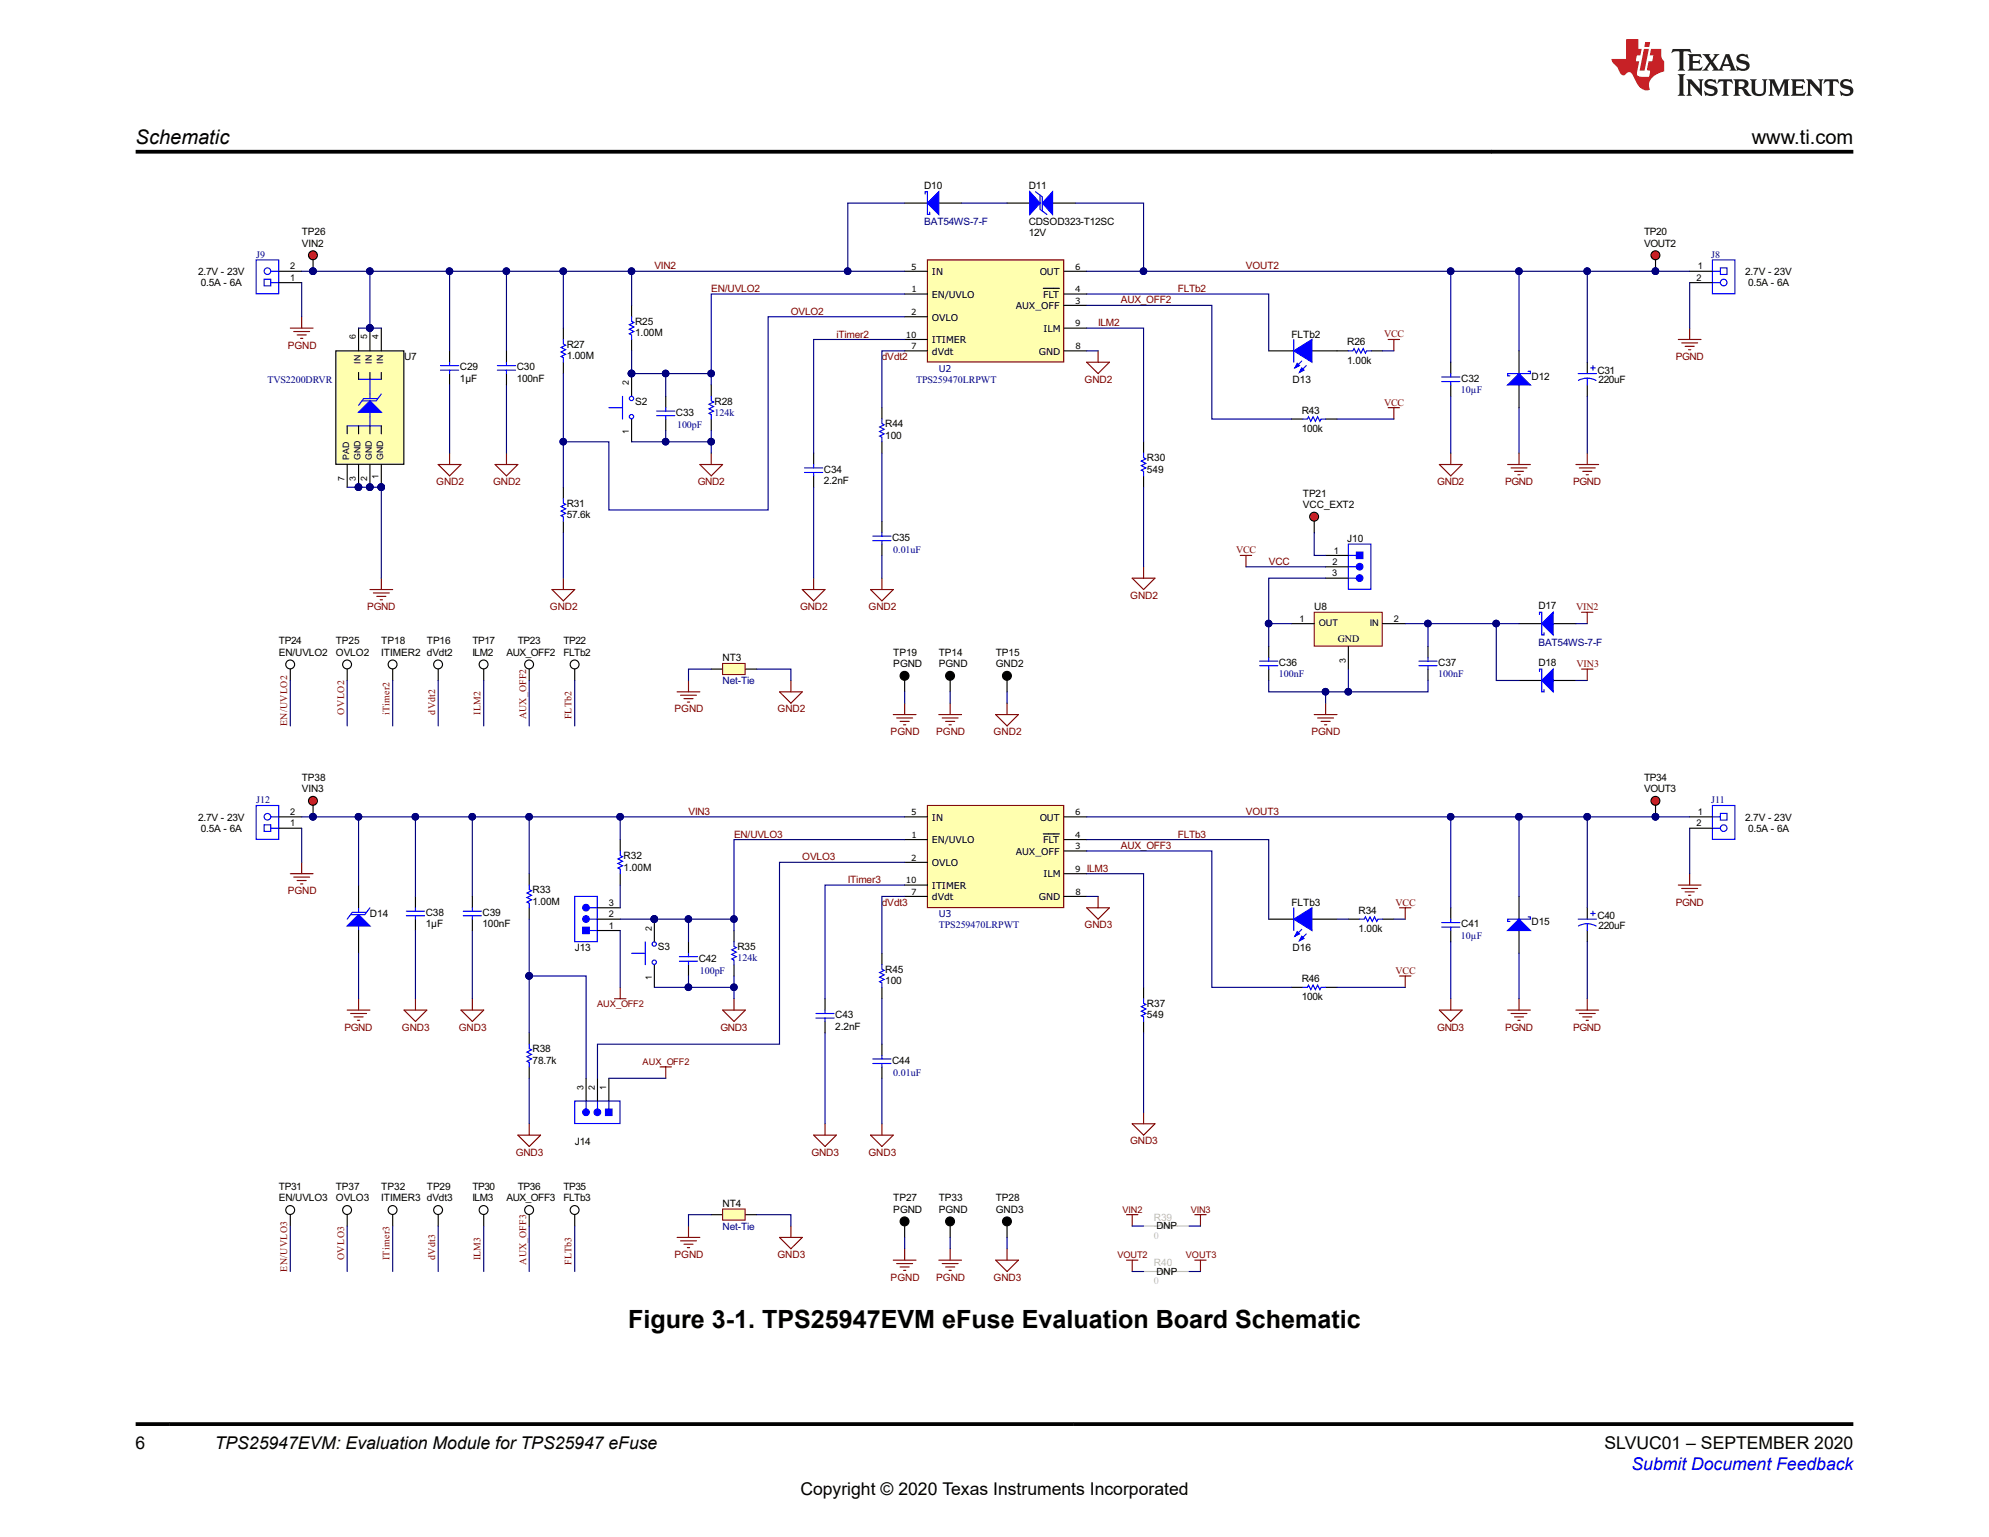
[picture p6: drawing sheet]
<svg xmlns="http://www.w3.org/2000/svg" width="279mm" height="216mm" viewBox="0 0 279 216" stroke-linecap="round" stroke-linejoin="round" font-family="sans-serif">
<defs><g id="words">
<text font-size="3.5" x="88.2" y="186.6">Figure 3-1. TPS25947EVM eFuse Evaluation Board Schematic</text>
<g font-size="2.8">
<text x="19" y="20.2">Schematic</text>
<text x="246.1" y="20.2">www.ti.com</text>
</g>
<g font-size="2.5">
<text x="19" y="203.6">6</text>
<text x="30.2" y="203.6">TPS25947EVM: Evaluation Module for TPS25947 eFuse</text>
<text x="225.4" y="203.6">SLVUC01 – SEPTEMBER 2020</text>
<text x="112.4" y="210">Copyright © 2020 Texas Instruments Incorporated</text>
</g>
<text font-size="2.5" fill="#00f" x="229.2" y="206.5">Submit Document Feedback</text>
<g font-size="1.4">
<text x="129.8" y="26.5">D10</text>
<text x="144.5" y="26.5">D11</text>
<text x="42.4" y="33">TP26</text>
<text x="42.4" y="34.6">VIN2</text>
<text x="144.5" y="33.2">12V</text>
<text x="144.5" y="31.6">CDSOD323-T12SC</text>
<text x="231" y="33">TP20</text>
<text x="231" y="34.6">VOUT2</text>
<text x="27.8" y="38.6">2.7V - 23V</text>
<text x="28.2" y="40.2">0.5A - 6A</text>
<text x="245.2" y="38.6">2.7V - 23V</text>
<text x="245.5" y="40.2">0.5A - 6A</text>
<text x="89.2" y="47.2">1.00M</text>
<text x="89.2" y="45.7">R25</text>
<text x="181.4" y="47.4">FLTb2</text>
<text x="56.8" y="50.6">U7</text>
<text x="64.6" y="53.6">1µF</text>
<text x="64.6" y="52">C29</text>
<text x="72.6" y="53.6">100nF</text>
<text x="72.6" y="52">C30</text>
<text x="79.6" y="50.4">1.00M</text>
<text x="79.6" y="48.8">R27</text>
<text x="181.6" y="53.8">D13</text>
<text x="189.2" y="51.1">1.00k</text>
<text x="189.2" y="48.5">R26</text>
<text x="205.3" y="53.6">C32</text>
<text x="215.1" y="53.3">D12</text>
<text x="224.4" y="52.5">C31</text>
<text x="224.6" y="53.8">220uF</text>
<text x="89.2" y="56.8">S2</text>
<text x="95" y="58.4">C33</text>
<text x="100.4" y="56.8">R28</text>
<text x="182.9" y="58.1">R43</text>
<text x="124.4" y="61.6">100</text>
<text x="124.4" y="60">R44</text>
<text x="161.1" y="64.8">R30</text>
<text x="182.9" y="60.7">100k</text>
<text x="79.6" y="71.2">R31</text>
<text x="115.7" y="68">2.2nF</text>
<text x="115.7" y="66.4">C34</text>
<text x="161.1" y="66.4">549</text>
<text x="183" y="69.8">TP21</text>
<text x="183" y="71.4">VCC_EXT2</text>
<text x="79.6" y="72.8">57.6k</text>
<text x="125.3" y="76">C35</text>
<text x="189.2" y="76.1">J10</text>
<text x="184.6" y="85.7">U8</text>
<text x="216.1" y="85.6">D17</text>
<text x="39.2" y="90.5">TP24</text>
<text x="39.2" y="92.1">EN/UVLO2</text>
<text x="47.2" y="90.5">TP25</text>
<text x="47.2" y="92.1">OVLO2</text>
<text x="53.6" y="90.5">TP18</text>
<text x="53.6" y="92.1">ITIMER2 dVdt2</text>
<text x="60" y="90.5">TP16</text>
<text x="66.4" y="90.5">TP17</text>
<text x="66.4" y="92.1">ILM2</text>
<text x="71.1" y="92.1">AUX_OFF2</text>
<text x="72.7" y="90.5">TP23</text>
<text x="79.1" y="90.5">TP22</text>
<text x="79.1" y="92.1">FLTb2</text>
<text x="101.5" y="92.9">NT3</text>
<text x="125.5" y="92.1">TP19</text>
<text x="125.5" y="93.7">PGND</text>
<text x="131.9" y="92.1">TP14</text>
<text x="131.9" y="93.7">PGND</text>
<text x="139.9" y="92.1">TP15</text>
<text x="139.9" y="93.7">GND2</text>
<text x="179.7" y="93.6">C36</text>
<text x="187.9" y="90.2">GND</text>
<text x="202" y="93.6">C37</text>
<text x="216.1" y="93.6">D18</text>
<text x="42.4" y="109.7">TP38</text>
<text x="42.4" y="111.3">VIN3</text>
<text x="231" y="109.7">TP34</text>
<text x="231" y="111.3">VOUT3</text>
<text x="27.8" y="115.3">2.7V - 23V</text>
<text x="28.2" y="116.9">0.5A - 6A</text>
<text x="245.2" y="115.3">2.7V - 23V</text>
<text x="245.5" y="116.9">0.5A - 6A</text>
<text x="74.8" y="125.5">R33</text>
<text x="87.6" y="122.3">1.00M</text>
<text x="87.6" y="120.7">R32</text>
<text x="52" y="128.8">D14</text>
<text x="59.8" y="130.3">1µF</text>
<text x="59.8" y="128.7">C38</text>
<text x="67.8" y="130.3">100nF</text>
<text x="67.8" y="128.7">C39</text>
<text x="74.8" y="127.1">1.00M</text>
<text x="181.4" y="127.2">FLTb3</text>
<text x="190.8" y="130.9">1.00k</text>
<text x="190.8" y="128.4">R34</text>
<text x="205.3" y="130.3">C41</text>
<text x="215.1" y="130">D15</text>
<text x="224.4" y="129.2">C40</text>
<text x="224.6" y="130.4">220uF</text>
<text x="80.7" y="133.6">J13</text>
<text x="92.4" y="133.5">S3</text>
<text x="98.2" y="135.1">C42</text>
<text x="103.6" y="133.5">R35</text>
<text x="124.4" y="136.7">R45</text>
<text x="181.6" y="133.6">D16</text>
<text x="182.9" y="137.9">R46</text>
<text x="117.3" y="143">C43</text>
<text x="124.4" y="138.3">100</text>
<text x="161.1" y="143">549</text>
<text x="161.1" y="141.4">R37</text>
<text x="182.9" y="140.5">100k</text>
<text x="74.8" y="149.4">78.7k</text>
<text x="74.8" y="147.8">R38</text>
<text x="117.3" y="144.6">2.2nF</text>
<text x="125.3" y="149.4">C44</text>
<text x="80.7" y="160.8">J14</text>
<text x="39.2" y="167.2">TP31</text>
<text x="47.2" y="167.2">TP37</text>
<text x="53.6" y="167.2">TP32</text>
<text x="60" y="167.2">TP29</text>
<text x="66.4" y="167.2">TP30</text>
<text x="72.7" y="167.2">TP36</text>
<text x="79.1" y="167.2">TP35</text>
<text x="39.2" y="168.8">EN/UVLO3</text>
<text x="47.2" y="168.8">OVLO3</text>
<text x="53.6" y="168.8">ITIMER3 dVdt3</text>
<text x="66.4" y="168.8">ILM3</text>
<text x="71.1" y="168.8">AUX_OFF3</text>
<text x="79.1" y="168.8">FLTb3</text>
<text x="101.5" y="169.5">NT4</text>
<text x="125.5" y="168.8">TP27</text>
<text x="125.5" y="170.3">PGND</text>
<text x="131.9" y="168.8">TP33</text>
<text x="131.9" y="170.3">PGND</text>
<text x="139.9" y="168.8">TP28</text>
<text x="139.9" y="170.3">GND3</text>
<text x="162.4" y="172.7">DNP</text>
<text x="162.4" y="179.1">DNP</text>
</g>
<g font-size="1.4" fill="#00007f">
<text x="129.8" y="31.6">BAT54WS-7-F</text>
<text x="36" y="36.2">J9</text>
<text x="240.4" y="36.2">J8</text>
<text x="37.6" y="53.8">TVS2200DRVR</text>
<text x="128.7" y="53.8">TPS259470LRPWT</text>
<text x="100.4" y="58.4">124k</text>
<text x="205.2" y="55.2">10µF</text>
<text x="95.1" y="60.2">100pF</text>
<text x="125.5" y="77.7">0.01uF</text>
<text x="179.7" y="95.1">100nF</text>
<text x="202" y="95.1">100nF</text>
<text x="216.1" y="90.7">BAT54WS-7-F</text>
<text x="101.5" y="96.1">Net-Tie</text>
<text x="36" y="112.9">J12</text>
<text x="240.4" y="112.9">J11</text>
<text x="131.9" y="130.4">TPS259470LRPWT</text>
<text x="205.2" y="131.9">10µF</text>
<text x="98.3" y="136.8">100pF</text>
<text x="103.6" y="135">124k</text>
<text x="125.5" y="151.2">0.01uF</text>
<text x="101.5" y="172.7">Net-Tie</text>
</g>
<g font-size="1.4" fill="#7f0000">
<text x="91.9" y="37.8">VIN2</text>
<text x="99.9" y="41">EN/UVLO2</text>
<text x="165.4" y="41">FLTb2</text>
<text x="175" y="37.8">VOUT2</text>
<text x="111.1" y="44.2">OVLO2</text>
<text x="117.5" y="47.4">iTimer2</text>
<text x="154.2" y="45.8">ILM2</text>
<text x="157.4" y="42.6">AUX_OFF2</text>
<text x="194.4" y="47.4">VCC</text>
<text x="40.4" y="49">PGND</text>
<text x="123.9" y="50.6">dVdt2</text>
<text x="152.4" y="53.8">GND2</text>
<text x="235.4" y="50.6">PGND</text>
<text x="194.4" y="57">VCC</text>
<text x="61.3" y="68.1">GND2</text>
<text x="69.3" y="68.1">GND2</text>
<text x="98" y="68.1">GND2</text>
<text x="201.9" y="68.1">GND2</text>
<text x="211.4" y="68.1">PGND</text>
<text x="221" y="68.1">PGND</text>
<text x="173.6" y="77.7">VCC</text>
<text x="178.2" y="79.3">VCC</text>
<text x="51.6" y="85.7">PGND</text>
<text x="77.2" y="85.7">GND2</text>
<text x="112.4" y="85.7">GND2</text>
<text x="122" y="85.7">GND2</text>
<text x="158.8" y="84.1">GND2</text>
<text x="221.4" y="85.7">VIN2</text>
<text x="221.5" y="93.7">VIN3</text>
<text x="40.3" y="102" transform="rotate(-90 40.3 102)">EN/UVLO2</text>
<text x="48.3" y="100.4" transform="rotate(-90 48.3 100.4)">OVLO2</text>
<text x="54.7" y="100.4" transform="rotate(-90 54.7 100.4)">iTimer2</text>
<text x="61.1" y="100.4" transform="rotate(-90 61.1 100.4)">dVdt2</text>
<text x="67.5" y="100.4" transform="rotate(-90 67.5 100.4)">ILM2</text>
<text x="73.9" y="101" transform="rotate(-90 73.9 101)">AUX_OFF2</text>
<text x="80.3" y="101" transform="rotate(-90 80.3 101)">FLTb2</text>
<text x="94.7" y="100.1">PGND</text>
<text x="109.2" y="100.1">GND2</text>
<text x="125.1" y="103.3">PGND</text>
<text x="131.5" y="103.3">PGND</text>
<text x="139.6" y="103.3">GND2</text>
<text x="184.2" y="103.3">PGND</text>
<text x="96.7" y="114.5">VIN3</text>
<text x="103.1" y="117.7">EN/UVLO3</text>
<text x="157.4" y="119.3">AUX_OFF3</text>
<text x="165.4" y="117.7">FLTb3</text>
<text x="175" y="114.5">VOUT3</text>
<text x="40.4" y="125.6">PGND</text>
<text x="112.7" y="120.9">OVLO3</text>
<text x="119.1" y="124">ITimer3</text>
<text x="152.7" y="122.4">ILM3</text>
<text x="123.9" y="127.2">dVdt3</text>
<text x="152.3" y="130.4">GND3</text>
<text x="196" y="127.2">VCC</text>
<text x="235.4" y="127.2">PGND</text>
<text x="196" y="136.8">VCC</text>
<text x="48.4" y="144.8">PGND</text>
<text x="56.5" y="144.8">GND3</text>
<text x="64.4" y="144.8">GND3</text>
<text x="101.2" y="144.8">GND3</text>
<text x="201.9" y="144.8">GND3</text>
<text x="211.4" y="144.8">PGND</text>
<text x="221" y="144.8">PGND</text>
<text x="158.7" y="160.7">GND3</text>
<text x="72.4" y="162.3">GND3</text>
<text x="114" y="162.3">GND3</text>
<text x="122" y="162.3">GND3</text>
<text x="40.3" y="178.6" transform="rotate(-90 40.3 178.6)">EN/UVLO3</text>
<text x="48.3" y="177" transform="rotate(-90 48.3 177)">OVLO3</text>
<text x="54.7" y="177" transform="rotate(-90 54.7 177)">ITimer3</text>
<text x="61.1" y="177" transform="rotate(-90 61.1 177)">dVdt3</text>
<text x="67.5" y="177" transform="rotate(-90 67.5 177)">ILM3</text>
<text x="73.9" y="177.7" transform="rotate(-90 73.9 177.7)">AUX_OFF3</text>
<text x="80.3" y="177.7" transform="rotate(-90 80.3 177.7)">FLTb3</text>
<text x="94.7" y="176.7">PGND</text>
<text x="109.2" y="176.7">GND3</text>
<text x="125.1" y="179.9">PGND</text>
<text x="131.5" y="179.9">PGND</text>
<text x="139.6" y="179.9">GND3</text>
</g>
<g font-size="1.4" fill="#bfbdbb">
<text x="162.1" y="171.5">R39</text>
<text x="162.1" y="174">0</text>
<text x="162.1" y="177.9">R40</text>
<text x="162.1" y="180.4">0</text>
</g>
<g font-size="1.3">
<text x="40.8" y="39.4">1</text>
<text x="40.8" y="37.8">2</text>
<text x="130.9" y="41.8">EN/UVLO</text>
<text x="130.9" y="38.6">IN</text>
<text x="146" y="38.6">OUT</text>
<text x="146.5" y="41.8">FLT</text>
<text x="238.3" y="39.4">2</text>
<text x="238.5" y="37.8">1</text>
<text x="130.9" y="45">OVLO</text>
<text x="142.7" y="43.4">AUX_OFF</text>
<text x="146.6" y="46.6">ILM</text>
<text x="130.9" y="49.8">dVdt</text>
<text x="130.9" y="48.2">ITIMER</text>
<text x="145.9" y="49.8">GND</text>
<text x="187.3" y="77.8">1</text>
<text x="187.2" y="80.9">3</text>
<text x="187.2" y="79.4">2</text>
<text x="182.6" y="87.3">1</text>
<text x="185.3" y="88">OUT</text>
<text x="192.4" y="88">IN</text>
<text x="195.8" y="87.3">2</text>
<text x="40.8" y="116.1">1</text>
<text x="40.8" y="114.5">2</text>
<text x="130.9" y="118.5">EN/UVLO</text>
<text x="130.9" y="115.3">IN</text>
<text x="146" y="115.3">OUT</text>
<text x="146.5" y="118.5">FLT</text>
<text x="238.3" y="116.1">2</text>
<text x="238.5" y="114.5">1</text>
<text x="130.9" y="124.9">ITIMER</text>
<text x="130.9" y="121.7">OVLO</text>
<text x="142.7" y="120.1">AUX_OFF</text>
<text x="146.6" y="123.3">ILM</text>
<text x="85.5" y="130.4">1</text>
<text x="85.5" y="128.8">2</text>
<text x="85.5" y="127.3">3</text>
<text x="130.9" y="126.5">dVdt</text>
<text x="145.9" y="126.5">GND</text>
</g>
<g font-size="1.3" fill="#00007f">
<text x="131.9" y="52.2">U2</text>
<text x="131.9" y="128.8">U3</text>
</g>
<g font-size="1.3" fill="#7f0000">
<text x="83.9" y="141.5">AUX_OFF2</text>
<text x="90.3" y="149.6">AUX_OFF2</text>
<text x="157.7" y="170.4">VIN2</text>
<text x="167.3" y="170.4">VIN3</text>
<text x="157" y="176.7">VOUT2</text>
<text x="166.6" y="176.7">VOUT3</text>
</g>
<g font-size="1.2">
<text x="128" y="37.9">5</text>
<text x="128" y="41.1">1</text>
<text x="151.1" y="41.1">4</text>
<text x="151.1" y="37.9">6</text>
<text x="50" y="47.7" transform="rotate(-90 50 47.7)">6</text>
<text x="51.6" y="47.7" transform="rotate(-90 51.6 47.7)">5</text>
<text x="53.2" y="47.7" transform="rotate(-90 53.2 47.7)">4</text>
<text x="127.2" y="47.5">10</text>
<text x="128" y="44.3">2</text>
<text x="151" y="45.9">9</text>
<text x="151.1" y="42.7">3</text>
<text x="50.6" y="51.1" transform="rotate(-90 50.6 51.1)">IN</text>
<text x="52.2" y="51.1" transform="rotate(-90 52.2 51.1)">IN</text>
<text x="53.8" y="51.1" transform="rotate(-90 53.8 51.1)">IN</text>
<text x="128" y="49.1">7</text>
<text x="151.1" y="49.1">8</text>
<text x="88.4" y="54.1" transform="rotate(-90 88.4 54.1)">2</text>
<text x="49" y="64.6" transform="rotate(-90 49 64.6)">PAD</text>
<text x="50.6" y="64.6" transform="rotate(-90 50.6 64.6)">GND</text>
<text x="52.2" y="64.6" transform="rotate(-90 52.2 64.6)">GND</text>
<text x="53.8" y="64.6" transform="rotate(-90 53.8 64.6)">GND</text>
<text x="88.4" y="61" transform="rotate(-90 88.4 61)">1</text>
<text x="48.4" y="67.5" transform="rotate(-90 48.4 67.5)">7</text>
<text x="50" y="67.5" transform="rotate(-90 50 67.5)">3</text>
<text x="51.6" y="67.5" transform="rotate(-90 51.6 67.5)">2</text>
<text x="53.2" y="67.3" transform="rotate(-90 53.2 67.3)">1</text>
<text x="189" y="93.1" transform="rotate(-90 189 93.1)">3</text>
<text x="128" y="114.5">5</text>
<text x="128" y="117.7">1</text>
<text x="151.1" y="119.3">3</text>
<text x="151.1" y="117.7">4</text>
<text x="151.1" y="114.5">6</text>
<text x="127.2" y="124.1">10</text>
<text x="128" y="125.7">7</text>
<text x="128" y="120.9">2</text>
<text x="151" y="122.5">9</text>
<text x="151.1" y="125.7">8</text>
<text x="91.5" y="130.7" transform="rotate(-90 91.5 130.7)">2</text>
<text x="91.5" y="137.6" transform="rotate(-90 91.5 137.6)">1</text>
<text x="82" y="153.1" transform="rotate(-90 82 153.1)">3</text>
<text x="83.6" y="153.1" transform="rotate(-90 83.6 153.1)">2</text>
<text x="85.2" y="153.1" transform="rotate(-90 85.2 153.1)">1</text>
</g>
</g></defs>
<g fill="#000">
<circle cx="127.1" cy="94.9" r=".62"/>
<circle cx="133.5" cy="94.9" r=".62"/>
<circle cx="141.4" cy="94.9" r=".62"/>
</g>
<g fill="none" stroke="#000" stroke-width=".16">
<path d="M127.1 95.6v1.6M133.5 95.6v1.6M141.5 95.6v1.6"/>
<circle cx="127.1" cy="94.9" r=".62"/>
<circle cx="133.5" cy="94.9" r=".62"/>
<circle cx="141.4" cy="94.9" r=".62"/>
</g>
<g fill="none" stroke="#7f0000" stroke-width=".16">
<path d="M95.1 97.2h3.2M95.6 97.7h2.2M96.1 98.1h1.3M96.6 98.6h.3M96.7 95.6v1.6M109.5 97.2h3.2l-1.6 1.6zM111.1 95.6v1.6M127.1 98.8v1.6M133.5 98.8v1.6M141.5 98.8v1.6M125.5 100.4h3.2M126 100.9h2.2"/>
<path d="M126.4 101.3h1.3M126.9 101.8h.3M131.9 100.4h3.2M132.4 100.9h2.2M132.8 101.3h1.3M133.3 101.8h.3M139.9 100.4h3.2l-1.6 1.6z"/>
</g>
<circle cx="48.8" cy="93.3" r=".62" fill="#fff"/>
<g fill="none" stroke="#000" stroke-width=".16">
<path d="M48.8 94v1.6"/>
<circle cx="48.8" cy="93.3" r=".62"/>
</g>
<circle cx="55.1" cy="93.3" r=".62" fill="#fff"/>
<g fill="none" stroke="#000" stroke-width=".16">
<path d="M55.2 94v1.6"/>
<circle cx="55.1" cy="93.3" r=".62"/>
</g>
<circle cx="61.5" cy="93.3" r=".62" fill="#fff"/>
<g fill="none" stroke="#000" stroke-width=".16">
<path d="M61.6 94v1.6"/>
<circle cx="61.5" cy="93.3" r=".62"/>
</g>
<circle cx="40.8" cy="93.3" r=".62" fill="#fff"/>
<g fill="none" stroke="#000" stroke-width=".16">
<path d="M40.8 94v1.6"/>
<circle cx="40.8" cy="93.3" r=".62"/>
</g>
<circle cx="67.9" cy="93.3" r=".62" fill="#fff"/>
<g fill="none" stroke="#000" stroke-width=".16">
<path d="M67.9 94v1.6"/>
<circle cx="67.9" cy="93.3" r=".62"/>
</g>
<circle cx="80.7" cy="93.3" r=".62" fill="#fff"/>
<g fill="none" stroke="#000" stroke-width=".16">
<path d="M80.7 94v1.6"/>
<circle cx="80.7" cy="93.3" r=".62"/>
</g>
<circle cx="74.3" cy="93.3" r=".62" fill="#fff"/>
<g fill="none" stroke="#000" stroke-width=".16">
<path d="M74.3 94v1.6"/>
<circle cx="74.3" cy="93.3" r=".62"/>
</g>
<circle cx="232.5" cy="35.9" r=".62" fill="#ee0d21"/>
<g fill="none" stroke="#000" stroke-width=".16">
<path d="M232.6 36.5v1.6"/>
<circle cx="232.5" cy="35.9" r=".62"/>
</g>
<circle cx="232.5" cy="38.1" r=".46" fill="#00007f"/>
<circle cx="232.5" cy="38.1" r=".46" fill="none" stroke="#00007f" stroke-width=".14"/>
<circle cx="232.5" cy="38.1" r=".46" fill="#00007f"/>
<circle cx="232.5" cy="38.1" r=".46" fill="none" stroke="#00007f" stroke-width=".14"/>
<g fill="none" stroke="#7f0000" stroke-width=".16">
<path d="M40.8 46.1h3.2M41.3 46.6h2.2M41.7 47h1.3M42.2 47.5h.3M42.4 44.5v1.6M152.7 50.9h3.1l-1.6 1.6zM154.2 49.3v1.6M235.8 47.7h3.2M236.2 48.2h2.3M236.7 48.6h1.3M237.2 49.1h.3M237.4 46.1v1.6"/>
<path d="M61.6 65.2h3.2l-1.6 1.6zM63.2 63.7v1.5M69.5 65.2h3.2l-1.6 1.6zM71.1 63.7v1.5M98.3 65.2h3.2l-1.6 1.6zM99.9 63.7v1.5M160.6 79.6v1.6M202.2 65.2h3.2l-1.6 1.6zM203.8 63.7v1.5M211.8 65.2h3.2M212.3 65.7h2.2M212.7 66.2h1.3"/>
<path d="M213.2 66.7h.3M213.4 63.7v1.5M221.4 65.2h3.2M221.9 65.7h2.2M222.3 66.2h1.3M222.8 66.7h.3M223 63.7v1.5M52 82.8h3.2M52.4 83.3h2.3M52.9 83.8h1.3M53.4 84.2h.3M53.6 81.2v1.6"/>
<path d="M159 81.2h3.2l-1.6 1.6z"/>
</g>
<path d="M93.5 55.7v1.6M93.5 58.9v1.6M213.4 49.3v3.2M213.4 54.1v3.2M223 50.9v1.6M223 54.1v1.6" fill="none" stroke="#000" stroke-width=".16"/>
<path d="M92.2 57.7h2.6M92.2 58.4h2.6M93.5 57.3v.4M93.5 58.4v.5M221.7 52.5h2.5M221.7 53.4a2.54 2.54 0 0 1 2.5 0M223 53.1v1M223.4 51.7h.7M223.8 51.4v.6" fill="none" stroke="#00f" stroke-width=".16"/>
<path d="M211.8 54.1l1.6-1.6 1.6 1.6z" fill="#00f"/>
<path d="M202.5 53h2.6M202.5 53.6h2.6M203.8 52.5v.5M203.8 53.6v.5M211.8 54.1l1.6-1.6 1.6 1.6zM214.7 52.2h.3v.3h-3.2v.3h.3" fill="none" stroke="#00f" stroke-width=".16"/>
<path d="M203.8 50.9v1.6M203.8 54.1v1.6" fill="none" stroke="#000" stroke-width=".16"/>
<path d="M36 36.5h3.1v4.8h-3.1z" fill="#fff"/>
<path d="M36 36.5h3.1v4.8h-3.1zM38.1 38.1h1.1" fill="none" stroke="#00f" stroke-width=".16"/>
<circle cx="37.6" cy="38.1" r=".46" fill="#fff"/>
<g fill="none" stroke="#00f" stroke-width=".16">
<path d="M38.1 39.7h1.1"/>
<circle cx="37.6" cy="38.1" r=".46"/>
</g>
<path d="M39.2 39.7h3.2M39.2 38.1h3.2" fill="none" stroke="#000" stroke-width=".16"/>
<path d="M37.1 39.2h.9v1h-.9z" fill="#fff"/>
<path d="M37.1 39.2h.9v1h-.9z" fill="none" stroke="#00f" stroke-width=".16"/>
<path d="M240.5 36.5h3.2v4.8h-3.2z" fill="#fff"/>
<path d="M240.5 36.5h3.2v4.8h-3.2zM240.5 39.7h1.2" fill="none" stroke="#00f" stroke-width=".16"/>
<circle cx="242.1" cy="39.7" r=".46" fill="#fff"/>
<g fill="none" stroke="#00f" stroke-width=".16">
<path d="M240.5 38.1h1.2"/>
<circle cx="242.1" cy="39.7" r=".46"/>
</g>
<path d="M237.4 38.1h3.1M237.4 39.7h3.1" fill="none" stroke="#000" stroke-width=".16"/>
<path d="M241.7 37.6h.9v1h-.9z" fill="#fff"/>
<path d="M241.7 37.6h.9v1h-.9z" fill="none" stroke="#00f" stroke-width=".16"/>
<path d="M77.5 82.8h3.2l-1.6 1.6zM79.1 81.2v1.6M112.7 82.8h3.2l-1.6 1.6zM114.3 81.2v1.6" fill="none" stroke="#7f0000" stroke-width=".16"/>
<circle cx="44" cy="35.9" r=".62" fill="#ee0d21"/>
<g fill="none" stroke="#000" stroke-width=".16">
<path d="M44 36.5v1.6"/>
<circle cx="44" cy="35.9" r=".62"/>
</g>
<circle cx="44" cy="38.1" r=".46" fill="#00007f"/>
<circle cx="44" cy="38.1" r=".46" fill="none" stroke="#00007f" stroke-width=".14"/>
<circle cx="44" cy="38.1" r=".46" fill="#00007f"/>
<circle cx="44" cy="38.1" r=".46" fill="none" stroke="#00007f" stroke-width=".14"/>
<path d="M99.9 94h1.6M104.7 94h1.6" fill="none" stroke="#000" stroke-width=".16"/>
<path d="M101.5 93.2h3.2v1.6h-3.2z" fill="#ffffaf"/>
<path d="M101.5 93.2h3.2v1.6h-3.2z" fill="none" stroke="#7f0000" stroke-width=".14"/>
<path d="M122.3 82.8h3.2l-1.6 1.6zM123.9 81.2v1.6" fill="none" stroke="#7f0000" stroke-width=".16"/>
<path d="M178.2 49.3h3.5M184.3 49.3h3.5" fill="none" stroke="#000" stroke-width=".16"/>
<path d="M182.9 50.7l-1 1M183.5 51.4l-1 .9" fill="none" stroke="#00f" stroke-width=".16"/>
<path d="M182.2 51l.3 .4-.6 .3z" fill="#00f"/>
<path d="M182.2 51l.3 .4-.6 .3z" fill="none" stroke="#00f" stroke-width=".16"/>
<path d="M182.9 51.7l.3 .3-.7 .3z" fill="#00f"/>
<path d="M182.9 51.7l.3 .3-.7 .3z" fill="none" stroke="#00f" stroke-width=".16"/>
<path d="M181.7 49.3l2.6-1.6v3.2z" fill="#00f"/>
<path d="M181.7 49.3l2.6-1.6v3.2zM181.7 47.7v3.2" fill="none" stroke="#00f" stroke-width=".16"/>
<g fill="none" stroke="#7f0000" stroke-width=".16">
<path d="M195 47.7h1.6M195.8 47.7v1.6M95.1 173.8h3.2M95.6 174.3h2.2M96.1 174.8h1.3M96.6 175.3h.3M96.7 172.2v1.6M109.5 173.8h3.2l-1.6 1.6zM111.1 172.2v1.6M125.5 177h3.2M126 177.5h2.2M126.4 178h1.3"/>
<path d="M126.9 178.4h.3M127.1 175.4v1.6M131.9 177h3.2M132.4 177.5h2.2M132.8 178h1.3M133.3 178.4h.3M133.5 175.4v1.6M139.9 177h3.2l-1.6 1.6zM141.5 175.4v1.6"/>
</g>
<g fill="#000">
<circle cx="127.1" cy="171.6" r=".62"/>
<circle cx="133.5" cy="171.6" r=".62"/>
<circle cx="141.4" cy="171.6" r=".62"/>
</g>
<g fill="none" stroke="#000" stroke-width=".16">
<path d="M127.1 172.2v1.6M133.5 172.2v1.6M141.5 172.2v1.6"/>
<circle cx="127.1" cy="171.6" r=".62"/>
<circle cx="133.5" cy="171.6" r=".62"/>
<circle cx="141.4" cy="171.6" r=".62"/>
</g>
<circle cx="48.8" cy="170" r=".62" fill="#fff"/>
<g fill="none" stroke="#000" stroke-width=".16">
<path d="M48.8 170.6v1.6"/>
<circle cx="48.8" cy="170" r=".62"/>
</g>
<circle cx="55.1" cy="170" r=".62" fill="#fff"/>
<g fill="none" stroke="#000" stroke-width=".16">
<path d="M55.2 170.6v1.6"/>
<circle cx="55.1" cy="170" r=".62"/>
</g>
<circle cx="61.5" cy="170" r=".62" fill="#fff"/>
<g fill="none" stroke="#000" stroke-width=".16">
<path d="M61.6 170.6v1.6"/>
<circle cx="61.5" cy="170" r=".62"/>
</g>
<circle cx="40.8" cy="170" r=".62" fill="#fff"/>
<g fill="none" stroke="#000" stroke-width=".16">
<path d="M40.8 170.6v1.6"/>
<circle cx="40.8" cy="170" r=".62"/>
</g>
<circle cx="67.9" cy="170" r=".62" fill="#fff"/>
<g fill="none" stroke="#000" stroke-width=".16">
<path d="M67.9 170.6v1.6"/>
<circle cx="67.9" cy="170" r=".62"/>
</g>
<circle cx="80.7" cy="170" r=".62" fill="#fff"/>
<g fill="none" stroke="#000" stroke-width=".16">
<path d="M80.7 170.6v1.6"/>
<circle cx="80.7" cy="170" r=".62"/>
</g>
<circle cx="74.3" cy="170" r=".62" fill="#fff"/>
<g fill="none" stroke="#000" stroke-width=".16">
<path d="M74.3 170.6v1.6"/>
<circle cx="74.3" cy="170" r=".62"/>
</g>
<circle cx="232.5" cy="112.5" r=".62" fill="#ee0d21"/>
<g fill="none" stroke="#000" stroke-width=".16">
<path d="M232.6 113.1v1.6"/>
<circle cx="232.5" cy="112.5" r=".62"/>
</g>
<circle cx="232.5" cy="114.7" r=".46" fill="#00007f"/>
<circle cx="232.5" cy="114.7" r=".46" fill="none" stroke="#00007f" stroke-width=".14"/>
<circle cx="232.5" cy="114.7" r=".46" fill="#00007f"/>
<circle cx="232.5" cy="114.7" r=".46" fill="none" stroke="#00007f" stroke-width=".14"/>
<g fill="none" stroke="#7f0000" stroke-width=".16">
<path d="M40.8 122.7h3.2M41.3 123.2h2.2M41.7 123.7h1.3M42.2 124.2h.3M42.4 121.1v1.6M152.7 127.5h3.1l-1.6 1.6zM154.2 125.9v1.6M235.8 124.3h3.2M236.2 124.8h2.3M236.7 125.3h1.3M237.2 125.8h.3M237.4 122.7v1.6"/>
<path d="M48.8 141.9h3.2M49.2 142.4h2.3M49.7 142.8h1.3M50.2 143.3h.3M50.4 140.3v1.6M56.8 141.9h3.2l-1.6 1.6zM58.4 140.3v1.6M64.8 141.9h3.1l-1.6 1.6zM66.4 140.3v1.6M101.5 141.9h3.2l-1.6 1.6zM103.1 140.3v1.6M159 157.9h3.2l-1.6 1.5z"/>
<path d="M160.6 156.3v1.6M202.2 141.9h3.2l-1.6 1.6zM203.8 140.3v1.6M211.8 141.9h3.2M212.3 142.4h2.2M212.7 142.8h1.3M213.2 143.3h.3M213.4 140.3v1.6M221.4 141.9h3.2M221.9 142.4h2.2M222.3 142.8h1.3M222.8 143.3h.3"/>
<path d="M223 140.3v1.6"/>
</g>
<path d="M96.7 132.3v1.6M96.7 135.5v1.6M213.4 125.9v3.2M213.4 130.7v3.2M223 127.5v1.6M223 130.7v1.6" fill="none" stroke="#000" stroke-width=".16"/>
<path d="M95.4 134.4h2.6M95.4 135h2.6M96.7 133.9v.5M96.7 135v.5M221.7 129.1h2.5M221.7 130.1a2.54 2.54 0 0 1 2.5 0M223 129.8v.9M223.4 128.3h.7M223.8 128v.6" fill="none" stroke="#00f" stroke-width=".16"/>
<path d="M211.8 130.7l1.6-1.6 1.6 1.6z" fill="#00f"/>
<path d="M202.5 129.6h2.6M202.5 130.2h2.6M203.8 129.1v.5M203.8 130.2v.5M211.8 130.7l1.6-1.6 1.6 1.6zM214.7 128.8h.3v.3h-3.2v.3h.3" fill="none" stroke="#00f" stroke-width=".16"/>
<path d="M203.8 127.5v1.6M203.8 130.7v1.6" fill="none" stroke="#000" stroke-width=".16"/>
<path d="M36 113.1h3.1v4.8h-3.1z" fill="#fff"/>
<path d="M36 113.1h3.1v4.8h-3.1zM38.1 114.7h1.1" fill="none" stroke="#00f" stroke-width=".16"/>
<circle cx="37.6" cy="114.7" r=".46" fill="#fff"/>
<g fill="none" stroke="#00f" stroke-width=".16">
<path d="M38.1 116.3h1.1"/>
<circle cx="37.6" cy="114.7" r=".46"/>
</g>
<path d="M39.2 116.3h3.2M39.2 114.7h3.2" fill="none" stroke="#000" stroke-width=".16"/>
<path d="M37.1 115.9h.9v.9h-.9z" fill="#fff"/>
<path d="M37.1 115.9h.9v.9h-.9z" fill="none" stroke="#00f" stroke-width=".16"/>
<path d="M240.5 113.1h3.2v4.8h-3.2z" fill="#fff"/>
<path d="M240.5 113.1h3.2v4.8h-3.2zM240.5 116.3h1.2" fill="none" stroke="#00f" stroke-width=".16"/>
<circle cx="242.1" cy="116.3" r=".46" fill="#fff"/>
<g fill="none" stroke="#00f" stroke-width=".16">
<path d="M240.5 114.7h1.2"/>
<circle cx="242.1" cy="116.3" r=".46"/>
</g>
<path d="M237.4 114.7h3.1M237.4 116.3h3.1" fill="none" stroke="#000" stroke-width=".16"/>
<path d="M241.7 114.3h.9v.9h-.9z" fill="#fff"/>
<path d="M241.7 114.3h.9v.9h-.9z" fill="none" stroke="#00f" stroke-width=".16"/>
<path d="M72.7 159.4h3.2l-1.6 1.6zM74.3 157.9v1.5M114.3 159.4h3.2l-1.6 1.6zM115.9 157.9v1.5" fill="none" stroke="#7f0000" stroke-width=".16"/>
<circle cx="44" cy="112.5" r=".62" fill="#ee0d21"/>
<g fill="none" stroke="#000" stroke-width=".16">
<path d="M44 113.1v1.6"/>
<circle cx="44" cy="112.5" r=".62"/>
</g>
<circle cx="44" cy="114.7" r=".46" fill="#00007f"/>
<circle cx="44" cy="114.7" r=".46" fill="none" stroke="#00007f" stroke-width=".14"/>
<circle cx="44" cy="114.7" r=".46" fill="#00007f"/>
<circle cx="44" cy="114.7" r=".46" fill="none" stroke="#00007f" stroke-width=".14"/>
<path d="M99.9 170.6h1.6M104.7 170.6h1.6" fill="none" stroke="#000" stroke-width=".16"/>
<path d="M101.5 169.8h3.2v1.6h-3.2z" fill="#ffffaf"/>
<path d="M101.5 169.8h3.2v1.6h-3.2z" fill="none" stroke="#7f0000" stroke-width=".14"/>
<path d="M122.3 159.4h3.2l-1.6 1.6zM123.9 157.9v1.5" fill="none" stroke="#7f0000" stroke-width=".16"/>
<path d="M50.4 127.5v.7M50.4 130.1v.6" fill="none" stroke="#00f" stroke-width=".16"/>
<path d="M48.8 130.1l1.6-1.6 1.6 1.6z" fill="#00f"/>
<path d="M48.8 130.1l1.6-1.6 1.6 1.6zM51.5 128.2h-2l-.7 .9M52 127.5l-.8 1h-2M182.9 130.6l-1 .9M183.5 131.2l-1 .9" fill="none" stroke="#00f" stroke-width=".16"/>
<path d="M50.4 124.3v3.2M50.4 130.7v3.2M178.2 129.1h3.5M184.3 129.1h3.5" fill="none" stroke="#000" stroke-width=".16"/>
<path d="M182.2 130.9l.3 .3-.6 .3z" fill="#00f"/>
<path d="M182.2 130.9l.3 .3-.6 .3z" fill="none" stroke="#00f" stroke-width=".16"/>
<path d="M182.9 131.5l.3 .3-.7 .3z" fill="#00f"/>
<path d="M182.9 131.5l.3 .3-.7 .3z" fill="none" stroke="#00f" stroke-width=".16"/>
<path d="M181.7 129.1l2.6-1.6v3.2z" fill="#00f"/>
<path d="M181.7 129.1l2.6-1.6v3.2zM181.7 127.5v3.2" fill="none" stroke="#00f" stroke-width=".16"/>
<path d="M87.1 138.7v1.6M86.3 140.3h1.6" fill="none" stroke="#7f0000" stroke-width=".16"/>
<path d="M80.7 154.7h6.4v3.1h-6.4z" fill="#fff"/>
<path d="M80.7 154.7h6.4v3.1h-6.4zM83.9 154.7v1.1" fill="none" stroke="#00f" stroke-width=".16"/>
<circle cx="83.9" cy="156.2" r=".46" fill="#00f"/>
<g fill="none" stroke="#00f" stroke-width=".16">
<path d="M82.3 154.7v1.1M85.5 154.7v1.1"/>
<circle cx="83.9" cy="156.2" r=".46"/>
</g>
<path d="M83.9 151.5v3.2M85.5 151.5v3.2" fill="none" stroke="#000" stroke-width=".16"/>
<circle cx="82.3" cy="156.2" r=".46" fill="#00f"/>
<circle cx="82.3" cy="156.2" r=".46" fill="none" stroke="#00f" stroke-width=".16"/>
<path d="M82.3 151.5v3.2" fill="none" stroke="#000" stroke-width=".16"/>
<path d="M85 155.8h1v.9h-1z" fill="#00f"/>
<path d="M85 155.8h1v.9h-1z" fill="none" stroke="#00f" stroke-width=".14"/>
<path d="M47.2 49.3h9.5v15.9h-9.5z" fill="#ffffaf"/>
<path d="M47.2 49.3h9.5v15.9h-9.5zM52 46.1v3.2M53.6 46.1v3.2" fill="none" stroke="#000" stroke-width=".16"/>
<circle cx="52" cy="46.1" r=".46" fill="#00007f"/>
<circle cx="52" cy="46.1" r=".46" fill="none" stroke="#00007f" stroke-width=".14"/>
<path d="M53.6 65.2v3.2" fill="none" stroke="#000" stroke-width=".16"/>
<circle cx="53.5" cy="68.4" r=".46" fill="#00007f"/>
<circle cx="53.5" cy="68.4" r=".46" fill="none" stroke="#00007f" stroke-width=".14"/>
<path d="M52 65.2v3.2" fill="none" stroke="#000" stroke-width=".16"/>
<circle cx="52" cy="68.4" r=".46" fill="#00007f"/>
<circle cx="52" cy="68.4" r=".46" fill="none" stroke="#00007f" stroke-width=".14"/>
<path d="M50.4 46.1v3.2M50.4 65.2v3.2" fill="none" stroke="#000" stroke-width=".16"/>
<circle cx="50.4" cy="68.4" r=".46" fill="#00007f"/>
<circle cx="50.4" cy="68.4" r=".46" fill="none" stroke="#00007f" stroke-width=".14"/>
<path d="M48.8 65.2v3.2" fill="none" stroke="#000" stroke-width=".16"/>
<path d="M52 55.4v.6M52 57.9v.6" fill="none" stroke="#00f" stroke-width=".16"/>
<path d="M50.4 57.9l1.6-1.6 1.6 1.6z" fill="#00f"/>
<path d="M48.8 59.8h4.8M50.4 57.9l1.6-1.6 1.6 1.6zM50.4 53.3h1.6M52 58.5v1.3M53.1 56h-2l-.7 .9M53.6 55.4l-.8 .9h-2M53.6 53.3h-1.6v2.1" fill="none" stroke="#00f" stroke-width=".16"/>
<path d="M48.8 59.8v1.1M50.4 52.3v1M50.4 59.8v1.1M52 52.3v1M52 59.8v1.1M53.6 52.3v1M53.6 59.8v1.1" fill="none" stroke="#000" stroke-width=".16"/>
<circle cx="52" cy="46.1" r=".46" fill="#00007f"/>
<circle cx="52" cy="46.1" r=".46" fill="none" stroke="#00007f" stroke-width=".14"/>
<circle cx="53.5" cy="68.4" r=".46" fill="#00007f"/>
<circle cx="53.5" cy="68.4" r=".46" fill="none" stroke="#00007f" stroke-width=".14"/>
<circle cx="52" cy="68.4" r=".46" fill="#00007f"/>
<circle cx="52" cy="68.4" r=".46" fill="none" stroke="#00007f" stroke-width=".14"/>
<circle cx="50.4" cy="68.4" r=".46" fill="#00007f"/>
<circle cx="50.4" cy="68.4" r=".46" fill="none" stroke="#00007f" stroke-width=".14"/>
<path d="M141.5 28.5h3.2M147.9 28.5h3.2" fill="none" stroke="#000" stroke-width=".16"/>
<path d="M144.7 26.9l1.4 1.6-1.4 1.6z" fill="#00f"/>
<path d="M144.7 26.9l1.4 1.6-1.4 1.6z" fill="none" stroke="#00f" stroke-width=".16"/>
<path d="M147.9 26.9v3.2l-1.5-1.6z" fill="#00f"/>
<path d="M145.5 26.9l.9 .7v2M146.1 27.4v2l1 .7M147.9 26.9v3.2l-1.5-1.6zM79.1 47.7v.6l.4 .2-.7 .3 .7 .3-.7 .3 .7 .4-.7 .3 .3 .1v.7M88.7 44.5v.6l.3 .2-.6 .3 .6 .3-.6 .4 .6 .3-.6 .3 .3 .1v.7M99.9 55.7v.6l.3 .2-.6 .3 .6 .3-.6 .3 .6 .3-.6 .4 .3 .1v.7M87.1 119.5v.7l.3 .1-.6 .4 .6 .3-.6 .3 .6 .3-.6 .3 .3 .2v.6M74.3 124.3v.7l.4 .1-.7 .3 .7 .4-.7 .3 .7 .3-.7 .3 .3 .2v.6M103.1 132.3v.6l.3 .2-.6 .3 .6 .3-.6 .4 .6 .3-.6 .3 .3 .2v.6" fill="none" stroke="#00f" stroke-width=".16"/>
<path d="M79.1 46.1v1.6M79.1 50.9v1.6M88.7 42.9v1.6M88.7 47.7v1.6M99.9 54.1v1.6M99.9 58.9v1.6M87.1 117.9v1.6M74.3 122.7v1.6M74.3 127.5v1.6M87.1 122.7v1.6M103.1 130.7v1.6M103.1 135.5v1.6" fill="none" stroke="#000" stroke-width=".16"/>
<path d="M189.4 76.4h3.2v6.4h-3.2z" fill="#fff"/>
<path d="M189.4 76.4h3.2v6.4h-3.2zM189.4 79.6h1.1" fill="none" stroke="#00f" stroke-width=".16"/>
<circle cx="191" cy="79.6" r=".46" fill="#00f"/>
<g fill="none" stroke="#00f" stroke-width=".16">
<path d="M189.4 78h1.1M189.4 81.2h1.1"/>
<circle cx="191" cy="79.6" r=".46"/>
</g>
<path d="M186.2 78h3.2M186.2 79.6h3.2" fill="none" stroke="#000" stroke-width=".16"/>
<circle cx="191" cy="81.2" r=".46" fill="#00f"/>
<circle cx="191" cy="81.2" r=".46" fill="none" stroke="#00f" stroke-width=".16"/>
<path d="M186.2 81.2h3.2" fill="none" stroke="#000" stroke-width=".16"/>
<path d="M190.5 77.5h1v1h-1z" fill="#00f"/>
<path d="M190.5 77.5h1v1h-1z" fill="none" stroke="#00f" stroke-width=".14"/>
<path d="M184.6 86h9.6v4.8h-9.6z" fill="#ffffaf"/>
<path d="M184.6 86h9.6v4.8h-9.6z" fill="none" stroke="#7f0000" stroke-width=".14"/>
<path d="M181.4 87.6h3.2M189.4 90.8v3.2M194.2 87.6h3.2" fill="none" stroke="#000" stroke-width=".16"/>
<circle cx="184.6" cy="72.6" r=".62" fill="#fd8200"/>
<g fill="none" stroke="#000" stroke-width=".16">
<path d="M187.8 49.3h1.6M192.6 49.3h1.6M79.1 68.4v1.6M79.1 73.2v1.6M123.9 73.2v1.6M123.9 76.4v1.6M184.6 73.2v1.6M178.2 90.8v1.6M178.2 94v1.6M200.6 90.8v1.6M200.6 94v1.6M91.9 129.1v3.2"/>
<path d="M189.4 129.1h1.6M194.2 129.1h1.6M123.9 146.7v1.6M123.9 149.9v1.6"/>
<circle cx="184.6" cy="72.6" r=".62"/>
</g>
<g fill="none" stroke="#00f" stroke-width=".16">
<path d="M189.4 49.3h.6l.2-.3 .3 .6 .3-.6 .4 .6 .3-.6 .3 .6 .2-.3h.6M79.1 70v.7l.4 .1-.7 .4 .7 .3-.7 .3 .7 .3-.7 .3 .3 .2v.6M122.6 75.3h2.6M122.6 75.9h2.6M123.9 74.8v.5M123.9 75.9v.5M176.9 92.9h2.6M176.9 93.5h2.6M178.2 92.4v.5M178.2 93.5v.5M199.3 92.9h2.6M199.3 93.5h2.6"/>
<path d="M200.6 92.4v.5M200.6 93.5v.5M191 129.1h.6l.2-.3 .3 .6 .3-.6 .4 .6 .3-.6 .3 .6 .2-.3h.6M122.6 148.8h2.6M122.6 149.4h2.6M123.9 148.3v.5M123.9 149.4v.5"/>
</g>
<g fill="none" stroke="#7f0000" stroke-width=".16">
<path d="M195 57.3h1.6M195.8 57.3v1.6M174.2 78h1.6M175 78v1.6M186.2 98.8v1.6M184.6 100.4h3.2M185.1 100.9h2.2M185.6 101.3h1.3M186.1 101.8h.3M196.6 127.5h1.6M196.6 137.1h1.6M197.4 127.5v1.6"/>
<path d="M197.4 137.1v1.6M92.7 149.9h1.6M93.5 149.9v1.6M158.2 170.6h1.6M158.2 177h1.6M159 170.6v1.6M159 177v1.6M167.8 170.6h1.6M167.8 177h1.6M168.6 170.6v1.6M168.6 177v1.6"/>
</g>
<path d="M160.6 172.2h2.3l.1-.3 .4 .6 .3-.6 .3 .6 .3-.6 .3 .6 .2-.3h2.2M160.6 178.6h2.3l.1-.3 .4 .6 .3-.6 .3 .6 .3-.6 .3 .6 .2-.3h2.2" fill="none" stroke="#bfbdbb" stroke-width=".16"/>
<circle cx="91.9" cy="129.1" r=".46" fill="#00007f"/>
<circle cx="91.9" cy="129.1" r=".46" fill="none" stroke="#00007f" stroke-width=".14"/>
<path d="M91.9 135.5v3.2" fill="none" stroke="#000" stroke-width=".16"/>
<g fill="none" stroke="#00f" stroke-width=".16">
<path d="M88.7 133.9h1.9M90.6 132.3v3.2"/>
<circle cx="91.9" cy="135.2" r=".3"/>
<circle cx="91.9" cy="132.6" r=".3"/>
</g>
<circle cx="91.9" cy="129.1" r=".46" fill="#00007f"/>
<circle cx="91.9" cy="129.1" r=".46" fill="none" stroke="#00007f" stroke-width=".14"/>
<path d="M88.7 52.5v3.2" fill="none" stroke="#000" stroke-width=".16"/>
<circle cx="88.7" cy="52.5" r=".46" fill="#00007f"/>
<circle cx="88.7" cy="52.5" r=".46" fill="none" stroke="#00007f" stroke-width=".14"/>
<path d="M88.7 58.9v3.2" fill="none" stroke="#000" stroke-width=".16"/>
<g fill="none" stroke="#00f" stroke-width=".16">
<path d="M85.5 57.3h1.9M87.4 55.7v3.2"/>
<circle cx="88.7" cy="58.5" r=".3"/>
<circle cx="88.7" cy="56" r=".3"/>
</g>
<circle cx="88.7" cy="52.5" r=".46" fill="#00007f"/>
<circle cx="88.7" cy="52.5" r=".46" fill="none" stroke="#00007f" stroke-width=".14"/>
<path d="M213.4 87.6h3.2M218.2 87.6h3.2" fill="none" stroke="#000" stroke-width=".16"/>
<path d="M216.6 87.6l1.6-1.6v3.2z" fill="#00f"/>
<path d="M216.3 86.3v-.3h.3v3.2h.3v-.3M216.6 87.6l1.6-1.6v3.2z" fill="none" stroke="#00f" stroke-width=".16"/>
<path d="M222.2 86h1.6M222.2 94h1.6M223 86v1.6M223 94v1.6" fill="none" stroke="#7f0000" stroke-width=".16"/>
<path d="M213.4 95.6h3.2M218.2 95.6h3.2" fill="none" stroke="#000" stroke-width=".16"/>
<path d="M216.6 95.6l1.6-1.6v3.2z" fill="#00f"/>
<path d="M123.9 58.9v.6l.3 .2-.6 .3 .6 .3-.6 .3 .6 .3-.6 .4 .3 .1v.7M183 58.9h.7l.1-.4 .3 .7 .4-.7 .3 .7 .3-.7 .3 .7 .2-.3h.6M216.3 94.3v-.3h.3v3.2h.3v-.3M216.6 95.6l1.6-1.6v3.2zM123.9 135.5v.6l.3 .2-.6 .3 .6 .3-.6 .4 .6 .3-.6 .3 .3 .2v.6M183 138.7h.7l.1-.3 .3 .6 .4-.6 .3 .6 .3-.6 .3 .6 .2-.3h.6" fill="none" stroke="#00f" stroke-width=".16"/>
<path d="M123.9 57.3v1.6M181.4 58.9h1.6M186.2 58.9h1.6M123.9 62.1v1.6M123.9 133.9v1.6M123.9 138.7v1.6M181.4 138.7h1.6M186.2 138.7h1.6" fill="none" stroke="#000" stroke-width=".16"/>
<path d="M80.7 125.9h3.2v6.4h-3.2z" fill="#fff"/>
<path d="M80.7 125.9h3.2v6.4h-3.2zM82.8 129.1h1.1" fill="none" stroke="#00f" stroke-width=".16"/>
<circle cx="82.3" cy="129.1" r=".46" fill="#00f"/>
<g fill="none" stroke="#00f" stroke-width=".16">
<path d="M82.8 130.7h1.1M82.8 127.5h1.1"/>
<circle cx="82.3" cy="129.1" r=".46"/>
</g>
<path d="M83.9 130.7h3.2M83.9 129.1h3.2" fill="none" stroke="#000" stroke-width=".16"/>
<circle cx="82.3" cy="127.5" r=".46" fill="#00f"/>
<circle cx="82.3" cy="127.5" r=".46" fill="none" stroke="#00f" stroke-width=".16"/>
<path d="M83.9 127.5h3.2" fill="none" stroke="#000" stroke-width=".16"/>
<path d="M81.9 130.2h.9v1h-.9z" fill="#00f"/>
<path d="M81.9 130.2h.9v1h-.9z" fill="none" stroke="#00f" stroke-width=".14"/>
<g fill="none" stroke="#000" stroke-width=".16">
<path d="M127.1 28.5h3.2M131.9 28.5h3.2M63.2 49.3v1.6M63.2 52.5v1.6M114.3 63.7v1.5M114.3 66.8v1.6M160.6 62.1v1.6M160.6 66.8v1.6M58.4 125.9v1.6M58.4 129.1v1.6M160.6 138.7v1.6M74.3 145.1v1.6"/>
<path d="M74.3 149.9v1.6M115.9 140.3v1.6M115.9 143.5v1.6M160.6 143.5v1.6"/>
</g>
<g fill="none" stroke="#00f" stroke-width=".16">
<path d="M61.9 51.4h2.5M61.9 52h2.5M63.2 50.9v.5M63.2 52v.5M113 65.7h2.6M113 66.4h2.6M114.3 65.2v.5M114.3 66.4v.4M160.6 63.7v.6l.4 .2-.7 .3 .7 .3-.7 .3 .7 .3-.7 .3 .3 .2v.6M57.1 128h2.5M57.1 128.6h2.5M58.4 127.5v.5"/>
<path d="M58.4 128.6v.5M74.3 146.7v.6l.4 .2-.7 .3 .7 .3-.7 .3 .7 .4-.7 .3 .3 .1v.7M114.6 142.4h2.6M114.6 143h2.6M115.9 141.9v.5M115.9 143v.5M160.6 140.3v.6l.4 .2-.7 .3 .7 .3-.7 .3 .7 .4-.7 .3 .3 .1v.7"/>
</g>
<path d="M130.3 28.5l1.6-1.6v3.2z" fill="#00f"/>
<path d="M130 27.3v-.4h.3v3.2h.3v-.3M130.3 28.5l1.6-1.6v3.2z" fill="none" stroke="#00f" stroke-width=".16"/>
<path d="M130.3 36.5h19.1v14.3h-19.1z" fill="#ffffaf"/>
<path d="M130.3 36.5h19.1v14.3h-19.1z" fill="none" stroke="#7f0000" stroke-width=".16"/>
<path d="M127.1 38.1h3.2M149.5 38.1h3.2M127.1 41.3h3.2M127.1 49.3h3.2M127.1 47.7h3.2M127.1 44.5h3.2M146.5 40.5h2.3M149.5 41.3h3.2M149.5 42.9h3.2M149.5 49.3h3.2M149.5 46.1h3.2" fill="none" stroke="#000" stroke-width=".16"/>
<path d="M130.3 113.1h19.1v14.4h-19.1z" fill="#ffffaf"/>
<path d="M130.3 113.1h19.1v14.4h-19.1z" fill="none" stroke="#7f0000" stroke-width=".16"/>
<path d="M127.1 117.9h3.2M127.1 114.7h3.2M146.5 117.1h2.3M149.5 117.9h3.2M149.5 119.5h3.2M149.5 114.7h3.2M127.1 125.9h3.2M127.1 124.3h3.2M127.1 121.1h3.2M149.5 125.9h3.2M149.5 122.7h3.2" fill="none" stroke="#000" stroke-width=".16"/>
<g fill="none" stroke="#00007f" stroke-width=".16">
<path d="M42.4 39.7v4.8M152.7 38.1h84.7M237.4 39.7v6.4M63.2 54.1v9.6M71.1 54.1v9.6M152.7 49.3h1.5M203.8 55.7v8M213.4 57.3v6.4M223 55.7v8M160.6 68.4v11.2M40.8 95.6v6.4M48.8 95.6v6.4"/>
<path d="M55.2 95.6v6.4M61.6 95.6v6.4M67.9 95.6v6.4M74.3 95.6v6.4M80.7 95.6v6.4M99.9 94h-3.2v1.6M106.3 94h4.8v1.6M127.1 97.2v1.6M133.5 97.2v1.6M141.5 97.2v1.6"/>
</g>
<circle cx="160.6" cy="38.1" r=".46" fill="#00007f"/>
<circle cx="160.6" cy="38.1" r=".46" fill="none" stroke="#00007f" stroke-width=".14"/>
<circle cx="203.8" cy="38.1" r=".46" fill="#00007f"/>
<circle cx="203.8" cy="38.1" r=".46" fill="none" stroke="#00007f" stroke-width=".14"/>
<circle cx="213.4" cy="38.1" r=".46" fill="#00007f"/>
<circle cx="213.4" cy="38.1" r=".46" fill="none" stroke="#00007f" stroke-width=".14"/>
<circle cx="223" cy="38.1" r=".46" fill="#00007f"/>
<circle cx="223" cy="38.1" r=".46" fill="none" stroke="#00007f" stroke-width=".14"/>
<circle cx="232.5" cy="38.1" r=".46" fill="#00007f"/>
<circle cx="232.5" cy="38.1" r=".46" fill="none" stroke="#00007f" stroke-width=".14"/>
<path d="M88.7 49.3v3.2" fill="none" stroke="#00007f" stroke-width=".16"/>
<circle cx="88.7" cy="52.5" r=".46" fill="#00007f"/>
<circle cx="88.7" cy="52.5" r=".46" fill="none" stroke="#00007f" stroke-width=".14"/>
<path d="M88.7 52.5h11.2M79.1 74.8v6.4" fill="none" stroke="#00007f" stroke-width=".16"/>
<circle cx="88.7" cy="52.5" r=".46" fill="#00007f"/>
<circle cx="88.7" cy="52.5" r=".46" fill="none" stroke="#00007f" stroke-width=".14"/>
<circle cx="93.5" cy="52.5" r=".46" fill="#00007f"/>
<circle cx="93.5" cy="52.5" r=".46" fill="none" stroke="#00007f" stroke-width=".14"/>
<circle cx="99.9" cy="52.5" r=".46" fill="#00007f"/>
<circle cx="99.9" cy="52.5" r=".46" fill="none" stroke="#00007f" stroke-width=".14"/>
<path d="M99.9 60.5v3.2" fill="none" stroke="#00007f" stroke-width=".16"/>
<circle cx="99.9" cy="62" r=".46" fill="#00007f"/>
<circle cx="99.9" cy="62" r=".46" fill="none" stroke="#00007f" stroke-width=".14"/>
<path d="M93.5 60.5v1.6" fill="none" stroke="#00007f" stroke-width=".16"/>
<circle cx="93.5" cy="62" r=".46" fill="#00007f"/>
<circle cx="93.5" cy="62" r=".46" fill="none" stroke="#00007f" stroke-width=".14"/>
<path d="M42.4 38.1h84.7" fill="none" stroke="#00007f" stroke-width=".16"/>
<circle cx="44" cy="38.1" r=".46" fill="#00007f"/>
<circle cx="44" cy="38.1" r=".46" fill="none" stroke="#00007f" stroke-width=".14"/>
<circle cx="52" cy="38.1" r=".46" fill="#00007f"/>
<circle cx="52" cy="38.1" r=".46" fill="none" stroke="#00007f" stroke-width=".14"/>
<circle cx="63.1" cy="38.1" r=".46" fill="#00007f"/>
<circle cx="63.1" cy="38.1" r=".46" fill="none" stroke="#00007f" stroke-width=".14"/>
<circle cx="71.1" cy="38.1" r=".46" fill="#00007f"/>
<circle cx="71.1" cy="38.1" r=".46" fill="none" stroke="#00007f" stroke-width=".14"/>
<circle cx="79.1" cy="38.1" r=".46" fill="#00007f"/>
<circle cx="79.1" cy="38.1" r=".46" fill="none" stroke="#00007f" stroke-width=".14"/>
<circle cx="88.7" cy="38.1" r=".46" fill="#00007f"/>
<circle cx="88.7" cy="38.1" r=".46" fill="none" stroke="#00007f" stroke-width=".14"/>
<circle cx="119.1" cy="38.1" r=".46" fill="#00007f"/>
<circle cx="119.1" cy="38.1" r=".46" fill="none" stroke="#00007f" stroke-width=".14"/>
<path d="M223 38.1v12.8M114.3 68.4v12.8M123.9 78v3.2" fill="none" stroke="#00007f" stroke-width=".16"/>
<circle cx="223" cy="38.1" r=".46" fill="#00007f"/>
<circle cx="223" cy="38.1" r=".46" fill="none" stroke="#00007f" stroke-width=".14"/>
<path d="M213.4 38.1v11.2" fill="none" stroke="#00007f" stroke-width=".16"/>
<circle cx="213.4" cy="38.1" r=".46" fill="#00007f"/>
<circle cx="213.4" cy="38.1" r=".46" fill="none" stroke="#00007f" stroke-width=".14"/>
<path d="M203.8 38.1v12.8" fill="none" stroke="#00007f" stroke-width=".16"/>
<circle cx="203.8" cy="38.1" r=".46" fill="#00007f"/>
<circle cx="203.8" cy="38.1" r=".46" fill="none" stroke="#00007f" stroke-width=".14"/>
<g fill="none" stroke="#00007f" stroke-width=".16">
<path d="M42.4 116.3v4.8M152.7 114.7h84.7M237.4 116.3v6.4M50.4 133.9v6.4M58.4 130.7v9.6M66.4 130.7v9.6M152.7 125.9h1.5M203.8 132.3v8M213.4 133.9v6.4M223 132.3v8M160.6 145.1v11.2M40.8 172.2v6.4"/>
<path d="M48.8 172.2v6.4M55.2 172.2v6.4M61.6 172.2v6.4M67.9 172.2v6.4M74.3 172.2v6.4M80.7 172.2v6.4M99.9 170.6h-3.2v1.6M106.3 170.6h4.8v1.6M127.1 173.8v1.6M133.5 173.8v1.6M141.5 173.8v1.6"/>
</g>
<circle cx="203.8" cy="114.7" r=".46" fill="#00007f"/>
<circle cx="203.8" cy="114.7" r=".46" fill="none" stroke="#00007f" stroke-width=".14"/>
<circle cx="213.4" cy="114.7" r=".46" fill="#00007f"/>
<circle cx="213.4" cy="114.7" r=".46" fill="none" stroke="#00007f" stroke-width=".14"/>
<circle cx="223" cy="114.7" r=".46" fill="#00007f"/>
<circle cx="223" cy="114.7" r=".46" fill="none" stroke="#00007f" stroke-width=".14"/>
<circle cx="232.5" cy="114.7" r=".46" fill="#00007f"/>
<circle cx="232.5" cy="114.7" r=".46" fill="none" stroke="#00007f" stroke-width=".14"/>
<path d="M74.3 114.7v8" fill="none" stroke="#00007f" stroke-width=".16"/>
<circle cx="74.3" cy="114.7" r=".46" fill="#00007f"/>
<circle cx="74.3" cy="114.7" r=".46" fill="none" stroke="#00007f" stroke-width=".14"/>
<path d="M91.9 129.1h11.2M74.3 151.5v6.4" fill="none" stroke="#00007f" stroke-width=".16"/>
<circle cx="91.9" cy="129.1" r=".46" fill="#00007f"/>
<circle cx="91.9" cy="129.1" r=".46" fill="none" stroke="#00007f" stroke-width=".14"/>
<circle cx="96.7" cy="129.1" r=".46" fill="#00007f"/>
<circle cx="96.7" cy="129.1" r=".46" fill="none" stroke="#00007f" stroke-width=".14"/>
<circle cx="103.1" cy="129.1" r=".46" fill="#00007f"/>
<circle cx="103.1" cy="129.1" r=".46" fill="none" stroke="#00007f" stroke-width=".14"/>
<path d="M103.1 137.1v3.2" fill="none" stroke="#00007f" stroke-width=".16"/>
<circle cx="103.1" cy="138.7" r=".46" fill="#00007f"/>
<circle cx="103.1" cy="138.7" r=".46" fill="none" stroke="#00007f" stroke-width=".14"/>
<path d="M96.7 137.1v1.6" fill="none" stroke="#00007f" stroke-width=".16"/>
<circle cx="96.7" cy="138.7" r=".46" fill="#00007f"/>
<circle cx="96.7" cy="138.7" r=".46" fill="none" stroke="#00007f" stroke-width=".14"/>
<path d="M74.3 137.1v8" fill="none" stroke="#00007f" stroke-width=".16"/>
<circle cx="74.3" cy="137.1" r=".46" fill="#00007f"/>
<circle cx="74.3" cy="137.1" r=".46" fill="none" stroke="#00007f" stroke-width=".14"/>
<path d="M42.4 114.7h84.7" fill="none" stroke="#00007f" stroke-width=".16"/>
<circle cx="44" cy="114.7" r=".46" fill="#00007f"/>
<circle cx="44" cy="114.7" r=".46" fill="none" stroke="#00007f" stroke-width=".14"/>
<circle cx="50.4" cy="114.7" r=".46" fill="#00007f"/>
<circle cx="50.4" cy="114.7" r=".46" fill="none" stroke="#00007f" stroke-width=".14"/>
<circle cx="58.3" cy="114.7" r=".46" fill="#00007f"/>
<circle cx="58.3" cy="114.7" r=".46" fill="none" stroke="#00007f" stroke-width=".14"/>
<circle cx="66.3" cy="114.7" r=".46" fill="#00007f"/>
<circle cx="66.3" cy="114.7" r=".46" fill="none" stroke="#00007f" stroke-width=".14"/>
<circle cx="74.3" cy="114.7" r=".46" fill="#00007f"/>
<circle cx="74.3" cy="114.7" r=".46" fill="none" stroke="#00007f" stroke-width=".14"/>
<circle cx="87.1" cy="114.7" r=".46" fill="#00007f"/>
<circle cx="87.1" cy="114.7" r=".46" fill="none" stroke="#00007f" stroke-width=".14"/>
<path d="M50.4 114.7v9.6M115.9 145.1v12.8M123.9 151.5v6.4" fill="none" stroke="#00007f" stroke-width=".16"/>
<circle cx="50.4" cy="114.7" r=".46" fill="#00007f"/>
<circle cx="50.4" cy="114.7" r=".46" fill="none" stroke="#00007f" stroke-width=".14"/>
<path d="M58.4 114.7v11.2" fill="none" stroke="#00007f" stroke-width=".16"/>
<circle cx="58.3" cy="114.7" r=".46" fill="#00007f"/>
<circle cx="58.3" cy="114.7" r=".46" fill="none" stroke="#00007f" stroke-width=".14"/>
<path d="M66.4 114.7v11.2" fill="none" stroke="#00007f" stroke-width=".16"/>
<circle cx="66.3" cy="114.7" r=".46" fill="#00007f"/>
<circle cx="66.3" cy="114.7" r=".46" fill="none" stroke="#00007f" stroke-width=".14"/>
<path d="M223 114.7v12.8" fill="none" stroke="#00007f" stroke-width=".16"/>
<circle cx="223" cy="114.7" r=".46" fill="#00007f"/>
<circle cx="223" cy="114.7" r=".46" fill="none" stroke="#00007f" stroke-width=".14"/>
<path d="M213.4 114.7v11.2" fill="none" stroke="#00007f" stroke-width=".16"/>
<circle cx="213.4" cy="114.7" r=".46" fill="#00007f"/>
<circle cx="213.4" cy="114.7" r=".46" fill="none" stroke="#00007f" stroke-width=".14"/>
<path d="M203.8 114.7v12.8" fill="none" stroke="#00007f" stroke-width=".16"/>
<circle cx="203.8" cy="114.7" r=".46" fill="#00007f"/>
<circle cx="203.8" cy="114.7" r=".46" fill="none" stroke="#00007f" stroke-width=".14"/>
<path d="M74.3 129.1v8M187.8 129.1h1.6" fill="none" stroke="#00007f" stroke-width=".16"/>
<circle cx="74.3" cy="137.1" r=".46" fill="#00007f"/>
<circle cx="74.3" cy="137.1" r=".46" fill="none" stroke="#00007f" stroke-width=".14"/>
<path d="M74.3 137.1h8v14.4M85.5 151.5h8" fill="none" stroke="#00007f" stroke-width=".16"/>
<circle cx="74.3" cy="137.1" r=".46" fill="#00007f"/>
<circle cx="74.3" cy="137.1" r=".46" fill="none" stroke="#00007f" stroke-width=".14"/>
<path d="M88.7 38.1v4.8" fill="none" stroke="#00007f" stroke-width=".16"/>
<circle cx="88.7" cy="38.1" r=".46" fill="#00007f"/>
<circle cx="88.7" cy="38.1" r=".46" fill="none" stroke="#00007f" stroke-width=".14"/>
<path d="M79.1 38.1v8" fill="none" stroke="#00007f" stroke-width=".16"/>
<circle cx="79.1" cy="38.1" r=".46" fill="#00007f"/>
<circle cx="79.1" cy="38.1" r=".46" fill="none" stroke="#00007f" stroke-width=".14"/>
<path d="M63.2 38.1v11.2" fill="none" stroke="#00007f" stroke-width=".16"/>
<circle cx="63.1" cy="38.1" r=".46" fill="#00007f"/>
<circle cx="63.1" cy="38.1" r=".46" fill="none" stroke="#00007f" stroke-width=".14"/>
<path d="M71.1 38.1v11.2" fill="none" stroke="#00007f" stroke-width=".16"/>
<circle cx="71.1" cy="38.1" r=".46" fill="#00007f"/>
<circle cx="71.1" cy="38.1" r=".46" fill="none" stroke="#00007f" stroke-width=".14"/>
<path d="M50.4 46.1h3.2" fill="none" stroke="#00007f" stroke-width=".16"/>
<circle cx="52" cy="46.1" r=".46" fill="#00007f"/>
<circle cx="52" cy="46.1" r=".46" fill="none" stroke="#00007f" stroke-width=".14"/>
<path d="M52 38.1v8" fill="none" stroke="#00007f" stroke-width=".16"/>
<circle cx="52" cy="46.1" r=".46" fill="#00007f"/>
<circle cx="52" cy="46.1" r=".46" fill="none" stroke="#00007f" stroke-width=".14"/>
<circle cx="52" cy="38.1" r=".46" fill="#00007f"/>
<circle cx="52" cy="38.1" r=".46" fill="none" stroke="#00007f" stroke-width=".14"/>
<path d="M48.8 68.4h4.8" fill="none" stroke="#00007f" stroke-width=".16"/>
<circle cx="50.4" cy="68.4" r=".46" fill="#00007f"/>
<circle cx="50.4" cy="68.4" r=".46" fill="none" stroke="#00007f" stroke-width=".14"/>
<circle cx="52" cy="68.4" r=".46" fill="#00007f"/>
<circle cx="52" cy="68.4" r=".46" fill="none" stroke="#00007f" stroke-width=".14"/>
<circle cx="53.5" cy="68.4" r=".46" fill="#00007f"/>
<circle cx="53.5" cy="68.4" r=".46" fill="none" stroke="#00007f" stroke-width=".14"/>
<path d="M53.6 68.4v12.8" fill="none" stroke="#00007f" stroke-width=".16"/>
<circle cx="53.5" cy="68.4" r=".46" fill="#00007f"/>
<circle cx="53.5" cy="68.4" r=".46" fill="none" stroke="#00007f" stroke-width=".14"/>
<path d="M127.1 28.5h-8v9.6M135.1 28.5h6.4" fill="none" stroke="#00007f" stroke-width=".16"/>
<circle cx="119.1" cy="38.1" r=".46" fill="#00007f"/>
<circle cx="119.1" cy="38.1" r=".46" fill="none" stroke="#00007f" stroke-width=".14"/>
<path d="M151.1 28.5h9.5v9.6" fill="none" stroke="#00007f" stroke-width=".16"/>
<circle cx="160.6" cy="38.1" r=".46" fill="#00007f"/>
<circle cx="160.6" cy="38.1" r=".46" fill="none" stroke="#00007f" stroke-width=".14"/>
<path d="M181.4 87.6h-3.2v3.2" fill="none" stroke="#00007f" stroke-width=".16"/>
<circle cx="178.2" cy="87.6" r=".46" fill="#00007f"/>
<circle cx="178.2" cy="87.6" r=".46" fill="none" stroke="#00007f" stroke-width=".14"/>
<path d="M197.4 87.6h3.2v3.2" fill="none" stroke="#00007f" stroke-width=".16"/>
<circle cx="200.6" cy="87.6" r=".46" fill="#00007f"/>
<circle cx="200.6" cy="87.6" r=".46" fill="none" stroke="#00007f" stroke-width=".14"/>
<path d="M186.2 97.2v1.6" fill="none" stroke="#00007f" stroke-width=".16"/>
<circle cx="186.2" cy="97.2" r=".46" fill="#00007f"/>
<circle cx="186.2" cy="97.2" r=".46" fill="none" stroke="#00007f" stroke-width=".14"/>
<path d="M189.4 94v3.2" fill="none" stroke="#00007f" stroke-width=".16"/>
<circle cx="189.4" cy="97.2" r=".46" fill="#00007f"/>
<circle cx="189.4" cy="97.2" r=".46" fill="none" stroke="#00007f" stroke-width=".14"/>
<path d="M178.2 95.6v1.6h22.4v-1.6" fill="none" stroke="#00007f" stroke-width=".16"/>
<circle cx="186.2" cy="97.2" r=".46" fill="#00007f"/>
<circle cx="186.2" cy="97.2" r=".46" fill="none" stroke="#00007f" stroke-width=".14"/>
<circle cx="189.4" cy="97.2" r=".46" fill="#00007f"/>
<circle cx="189.4" cy="97.2" r=".46" fill="none" stroke="#00007f" stroke-width=".14"/>
<path d="M187.8 58.9h8M194.2 49.3h1.6M175 79.6h11.2M184.6 74.8v3.2h1.6M210.2 87.6v8h3.2M221.4 87.6h1.6M221.4 95.6h1.6M195.8 129.1h1.6M159 172.2h1.6M159 178.6h1.6M167 172.2h1.6M167 178.6h1.6" fill="none" stroke="#00007f" stroke-width=".16"/>
<circle cx="210.2" cy="87.6" r=".46" fill="#00007f"/>
<circle cx="210.2" cy="87.6" r=".46" fill="none" stroke="#00007f" stroke-width=".14"/>
<path d="M200.6 87.6h12.8" fill="none" stroke="#00007f" stroke-width=".16"/>
<circle cx="200.6" cy="87.6" r=".46" fill="#00007f"/>
<circle cx="200.6" cy="87.6" r=".46" fill="none" stroke="#00007f" stroke-width=".14"/>
<circle cx="210.2" cy="87.6" r=".46" fill="#00007f"/>
<circle cx="210.2" cy="87.6" r=".46" fill="none" stroke="#00007f" stroke-width=".14"/>
<path d="M87.1 130.7v8M87.1 129.1h4.8M123.9 140.3v6.4" fill="none" stroke="#00007f" stroke-width=".16"/>
<circle cx="91.9" cy="129.1" r=".46" fill="#00007f"/>
<circle cx="91.9" cy="129.1" r=".46" fill="none" stroke="#00007f" stroke-width=".14"/>
<path d="M87.1 114.7v3.2M87.1 124.3v3.2" fill="none" stroke="#00007f" stroke-width=".16"/>
<circle cx="87.1" cy="114.7" r=".46" fill="#00007f"/>
<circle cx="87.1" cy="114.7" r=".46" fill="none" stroke="#00007f" stroke-width=".14"/>
<path d="M127.1 44.5h-19.2v27.1h-22.4v-9.5h-6.4" fill="none" stroke="#00007f" stroke-width=".16"/>
<circle cx="79.1" cy="62" r=".46" fill="#00007f"/>
<circle cx="79.1" cy="62" r=".46" fill="none" stroke="#00007f" stroke-width=".14"/>
<path d="M88.7 62.1h11.2M127.1 121.1h-17.6v25.6h-25.6v4.8" fill="none" stroke="#00007f" stroke-width=".16"/>
<circle cx="93.5" cy="62" r=".46" fill="#00007f"/>
<circle cx="93.5" cy="62" r=".46" fill="none" stroke="#00007f" stroke-width=".14"/>
<circle cx="99.9" cy="62" r=".46" fill="#00007f"/>
<circle cx="99.9" cy="62" r=".46" fill="none" stroke="#00007f" stroke-width=".14"/>
<path d="M91.9 138.7h11.2" fill="none" stroke="#00007f" stroke-width=".16"/>
<circle cx="96.7" cy="138.7" r=".46" fill="#00007f"/>
<circle cx="96.7" cy="138.7" r=".46" fill="none" stroke="#00007f" stroke-width=".14"/>
<circle cx="103.1" cy="138.7" r=".46" fill="#00007f"/>
<circle cx="103.1" cy="138.7" r=".46" fill="none" stroke="#00007f" stroke-width=".14"/>
<path d="M127.1 41.3h-27.2v12.8" fill="none" stroke="#00007f" stroke-width=".16"/>
<circle cx="99.9" cy="52.5" r=".46" fill="#00007f"/>
<circle cx="99.9" cy="52.5" r=".46" fill="none" stroke="#00007f" stroke-width=".14"/>
<path d="M127.1 117.9h-24v12.8" fill="none" stroke="#00007f" stroke-width=".16"/>
<circle cx="103.1" cy="129.1" r=".46" fill="#00007f"/>
<circle cx="103.1" cy="129.1" r=".46" fill="none" stroke="#00007f" stroke-width=".14"/>
<path d="M127.1 49.3h-3.2v8M127.1 47.7h-12.8v16M152.7 46.1h7.9v16M152.7 42.9h17.5v16h11.2M152.7 41.3h25.5v8M186.2 81.2h-8v6.4M152.7 119.5h17.5v19.2h11.2M152.7 117.9h25.5v11.2M127.1 125.9h-3.2v8M127.1 124.3h-11.2v16M152.7 122.7h7.9v16" fill="none" stroke="#00007f" stroke-width=".16"/>
<circle cx="178.2" cy="87.6" r=".46" fill="#00007f"/>
<circle cx="178.2" cy="87.6" r=".46" fill="none" stroke="#00007f" stroke-width=".14"/>
<path d="M79.1 52.5v15.9M187.8 138.7h9.6" fill="none" stroke="#00007f" stroke-width=".16"/>
<circle cx="79.1" cy="62" r=".46" fill="#00007f"/>
<circle cx="79.1" cy="62" r=".46" fill="none" stroke="#00007f" stroke-width=".14"/>
<path d="M93.5 52.5v3.2" fill="none" stroke="#00007f" stroke-width=".16"/>
<circle cx="93.5" cy="52.5" r=".46" fill="#00007f"/>
<circle cx="93.5" cy="52.5" r=".46" fill="none" stroke="#00007f" stroke-width=".14"/>
<path d="M96.7 129.1v3.2" fill="none" stroke="#00007f" stroke-width=".16"/>
<circle cx="96.7" cy="129.1" r=".46" fill="#00007f"/>
<circle cx="96.7" cy="129.1" r=".46" fill="none" stroke="#00007f" stroke-width=".14"/>
<path d="M123.9 63.7v9.5" fill="none" stroke="#00007f" stroke-width=".16"/>
<path d="M71.1 49.3v1.6M71.1 52.5v1.6M66.4 125.9v1.6M66.4 129.1v1.6" fill="none" stroke="#000" stroke-width=".16"/>
<path d="M69.9 51.4h2.5M69.9 52h2.5M71.1 50.9v.5M71.1 52v.5M65.1 128h2.5M65.1 128.6h2.5M66.4 127.5v.5M66.4 128.6v.5" fill="none" stroke="#00f" stroke-width=".16"/>
<path d="M235 6.9l-.2 .6a1.04 1.04 0 0 1 1.1-.3v2.3l-.2 .4h1l-.2-.4v-2.1a.65 .65 0 0 1 .9-.1l.2 .1-.2-.5zM237.1 7.6l.2 .4v1.5l-.2 .4h1.9l.1-.6a1.17 1.17 0 0 1-1.3 .3v-.8h.6l.4 .2v-.6l-.4 .2h-.6v-.6l.2-.1a1.36 1.36 0 0 1 1.1 .2l-.2-.5zM239.2 7.6l.9 1.2-.6 .7-.4 .4h.9l-.2-.2 .5-.7 .4 .7-.2 .2h1.6l-.2-.2 .2-.4h.9l.1 .4-.1 .2h.9l-.2-.3-.8-2h-.5l-.7 1.8-.2 .4-.9-1.1 .9-1.1h-.8l.2 .2-.4 .7-.4-.7 .2-.2zM242.5 8l.4 1h-.7zM244.2 7.7a.65 .65 0 0 0-.2 .8 .65 .65 0 0 0 .6 .4l.6 .2 .1 .2a.59 .59 0 0 1-1 .2l-.4-.3 .1 .7 .2-.1 .2 .1a.96 .96 0 0 0 1.4-.7 .7 .7 0 0 0-.7-.7l-.6-.1-.2-.3 .1-.1a1.09 1.09 0 0 1 1.2 .2l-.2-.6-.1 .1-.1-.1a1.05 1.05 0 0 0-1 .1zM235.7 10.4l.2 .4v2.3l-.2 .4h1l-.2-.4v-2.3l.2-.4zM236.9 11.1l.2 .4v1.6l-.2 .4h.8l-.3-.4 .1-1.4 1.6 1.8v-2l.2-.4h-.7l.1 .2 .1 1.2-1.2-1.4zM239.7 11.3a.65 .65 0 0 0-.2 .7 .65 .65 0 0 0 .6 .4l.6 .2 .1 .2a.73 .73 0 0 1-1.2 .1l-.2-.1 .1 .7 .2-.2 .2 .1a.96 .96 0 0 0 1.4-.6 .7 .7 0 0 0-.7-.8l-.6-.1-.2-.2 .1-.2a1.09 1.09 0 0 1 1.2 .2l-.1-.6-.2 .1h-.1a1.07 1.07 0 0 0-1 .1zM241.4 11.1l-.1 .7a.63 .63 0 0 1 .8-.4v1.7v.2l-.3 .2h1l-.2-.2v-.2v-1.7a.66 .66 0 0 1 .8 .4l-.1-.7zM243.5 11.1l.2 .4v1.6l-.2 .4h1l-.2-.2-.1-.8h.3a.87 .87 0 0 1 .6 .7 .64 .64 0 0 0 .9 .2l-.2-.1-.5-.7-.3-.2a.61 .61 0 0 0 .6-.6 .61 .61 0 0 0-.5-.6zM244.3 11.5l.1-.1a.47 .47 0 0 1 .5 .1 .47 .47 0 0 1 .1 .5l-.1 .2h-.7zM245.8 11.1l.3 .4v1.2a.87 .87 0 0 0 1 .8 .8 .8 0 0 0 1-.8v-1.4l.2-.2h-.8l.2 .4v1.2a.6 .6 0 0 1-.6 .5 .6 .6 0 0 1-.6-.5v-1.2l.3-.4zM248.4 11.1l.2 .4v1.6l-.2 .4h.8l-.3-.4v-1.5l.9 1.9 .9-1.9v1.5l-.3 .4h1l-.2-.4v-1.6l.2-.4h-.8l-.7 1.5-.6-1.5zM251.6 11.1l.2 .4v1.6l-.2 .4h1.9l.1-.6a1.17 1.17 0 0 1-1.3 .3v-.8h.6l.4 .2v-.7l-.4 .2h-.6v-.5l.2-.2a1.36 1.36 0 0 1 1.1 .3l-.2-.6zM253.7 11.1l.3 .4v1.6l-.3 .4h.8l-.2-.4v-1.4l1.6 1.8v-2l.2-.4h-.7l.2 .2v1.2l-1.2-1.4zM256.3 11.1l-.1 .7a.63 .63 0 0 1 .8-.4v1.7v.2l-.3 .2h1l-.2-.2v-.2v-1.7a.66 .66 0 0 1 .8 .4l-.1-.7zM258.7 11.3a.65 .65 0 0 0-.2 .7 .65 .65 0 0 0 .6 .4l.6 .2 .2 .2a.73 .73 0 0 1-1.2 .1l-.3-.1 .2 .7 .2-.2 .1 .1a.96 .96 0 0 0 1.4-.6 .7 .7 0 0 0-.7-.8l-.6-.1-.1-.2 .1-.2a1.09 1.09 0 0 1 1.2 .2l-.2-.6-.2 .1h-.1a1.06 1.06 0 0 0-1 .1z" fill="#231f20"/>
<path d="M228.4 5.5v2.8h-2a1.67 1.67 0 0 0 .7 1l.2 .3a1.21 1.21 0 0 0 .8 1l.2-.1a.59 .59 0 0 1 .5-.3 .59 .59 0 0 1 .5 .3l.2 .3a2.42 2.42 0 0 0 1.7 1.9l.5-.1a1.76 1.76 0 0 1 1.1-2.2l1-.4v-1.4a.91 .91 0 0 1-.4-.8v-.9h-1.5l-.2 .9h.6l-.2 .8h-.5l-.2 1v.2l.4 .1-.1 .9h-.7a.92 .92 0 0 1-1.1-.3l.4-1.9h-.5l.1-.8h.5l.2-.9h-.5v-1.4zM230.9 6.9l-.6 3h.7l.6-3zM231.1 5.9l-.1 .7h.7l.1-.7z" fill="#ed1c24"/>
<path d="M19 21.3h241.3M19 200h241.3" fill="none" stroke="#000" stroke-width=".53"/>
<use href="#words"/>
</svg>
